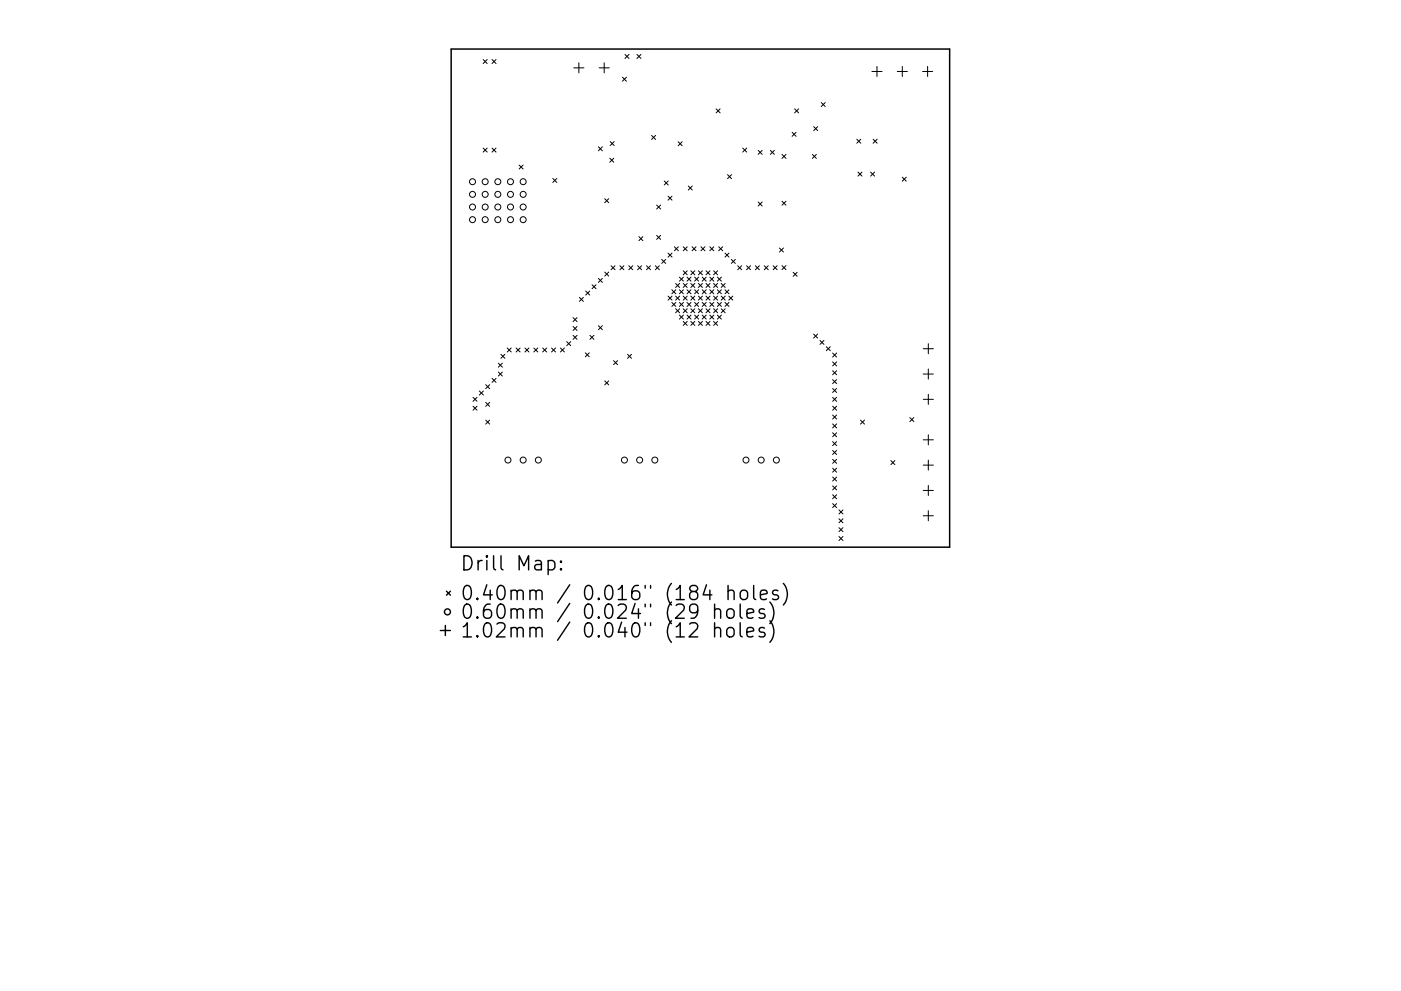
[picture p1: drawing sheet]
<svg xmlns="http://www.w3.org/2000/svg" width="297mm" height="210mm" viewBox="0 0 297 210" stroke-linecap="round" stroke-linejoin="round" font-family="sans-serif">
<defs><g id="words">
<g font-size="4.2">
<text x="97.5" y="121.1">Drill Map:</text>
<text x="97.5" y="127.4">0.40mm / 0.016&quot; (184 holes)</text>
<text x="97.5" y="131.3">0.60mm / 0.024&quot; (29 holes)</text>
<text x="97.5" y="135.3">1.02mm / 0.040&quot; (12 holes)</text>
</g>
</g></defs>
<path d="M95.7 10.4h105.6v105.7h-105.6z" fill="none" stroke="#000" stroke-width=".32"/>
<g fill="none" stroke="#000" stroke-width=".21">
<path d="M102.4 12.6l.9 .9M103.3 12.6l-.9 .9M104.3 12.6l.9 .9M105.2 12.6l-.9 .9M121.7 14.4h2.1M122.7 13.3v2.2M127 14.4h2.2M128.1 13.3v2.2M132 16.4l.8 .8M132.5 11.6l.9 .8M132.8 16.4l-.8 .8M133.4 11.6l-.9 .8"/>
<path d="M135 11.6l.9 .8M135.9 11.6l-.9 .8M184.9 15.2h2.1M185.9 14.1v2.1M190.2 15.2h2.2M191.3 14.1v2.1M195.6 15.2h2.1M196.7 14.1v2.1M102.4 31.4l.9 .9M103.3 31.4l-.9 .9M104.3 31.4l.9 .9M105.2 31.4l-.9 .9"/>
<path d="M110.1 35l.8 .9M110.9 35l-.8 .9M117.2 37.9l.9 .8M118.1 37.9l-.9 .8M126.9 31.2l.8 .8M127.7 31.2l-.8 .8M129.3 33.6l.8 .8M129.4 30l.8 .9M130.1 33.6l-.8 .8M130.2 30l-.8 .9M138.1 28.7l.9 .9M139 28.7l-.9 .9"/>
<path d="M140.8 38.4l.9 .8M141.7 38.4l-.9 .8M143.8 30.1l.8 .8M144.6 30.1l-.8 .8M145.9 39.5l.9 .8M146.8 39.5l-.9 .8M151.8 23.1l.9 .8M152.7 23.1l-.9 .8M154.3 37.1l.8 .8M155.1 37.1l-.8 .8M157.5 31.4l.8 .9M158.3 31.4l-.8 .9"/>
<path d="M160.7 31.9l.9 .8M161.6 31.9l-.9 .8M163.3 31.9l.9 .8M164.2 31.9l-.9 .8M165.8 32.8l.8 .8M166.6 32.8l-.8 .8M167.9 28.1l.9 .8M168.5 23.1l.8 .8M168.8 28.1l-.9 .8M169.3 23.1l-.8 .8M172.2 32.8l.9 .8M172.5 26.9l.9 .8"/>
<path d="M173.1 32.8l-.9 .8M173.4 26.9l-.9 .8M174.1 21.8l.9 .8M175 21.8l-.9 .8M181.7 29.5l.8 .9M181.9 36.5l.8 .9M182.5 29.5l-.8 .9M182.7 36.5l-.8 .9M184.6 36.5l.8 .9M185.1 29.5l.9 .9M185.4 36.5l-.8 .9M186 29.5l-.9 .9"/>
<path d="M191.3 37.6l.8 .8M192.1 37.6l-.8 .8M126.9 59.1l.8 .8M127.7 59.1l-.8 .8M128.2 42.2l.9 .8M128.2 57.7l.9 .9M129.1 57.7l-.9 .9M129.1 42.2l-.9 .8M129.6 56.4l.8 .8M130.4 56.4l-.8 .8M131.4 56.4l.9 .8M132.3 56.4l-.9 .8"/>
<path d="M133.3 56.4l.9 .8M134.2 56.4l-.9 .8M135.2 56.4l.8 .8M135.5 50.2l.8 .9M136 56.4l-.8 .8M136.3 50.2l-.8 .9M137.1 56.4l.8 .8M137.9 56.4l-.8 .8M139 56.4l.8 .8M139.2 43.5l.9 .8M139.2 49.9l.9 .9M139.8 56.4l-.8 .8"/>
<path d="M140.1 43.5l-.9 .8M140.1 49.9l-.9 .9M140.3 55l.8 .9M141.1 55l-.8 .9M141.6 41.6l.9 .9M141.6 53.7l.9 .8M142.5 41.6l-.9 .9M142.5 53.7l-.9 .8M143 52.4l.8 .8M143.8 52.4l-.8 .8M144.1 58.8l.8 .8M144.9 52.4l.8 .8"/>
<path d="M144.9 57.5l.8 .8M144.9 58.8l-.8 .8M145.7 58.8l.8 .8M145.7 52.4l-.8 .8M145.7 57.5l-.8 .8M146.5 57.5l.8 .8M146.5 58.8l-.8 .8M146.7 52.4l.9 .8M147.3 58.8l.8 .8M147.3 57.5l-.8 .8M147.6 52.4l-.9 .8M148.1 57.5l.8 .8"/>
<path d="M148.1 58.8l-.8 .8M148.6 52.4l.9 .8M148.9 58.8l.8 .8M148.9 57.5l-.8 .8M149.5 52.4l-.9 .8M149.7 57.5l.8 .8M149.7 58.8l-.8 .8M150.5 52.4l.8 .8M150.5 58.8l.8 .8M150.5 57.5l-.8 .8M151.3 57.5l.8 .8M151.3 52.4l-.8 .8"/>
<path d="M151.3 58.8l-.8 .8M152.1 58.8l.9 .8M152.1 57.5l-.8 .8M152.4 52.4l.8 .8M153 58.8l-.9 .8M153.2 52.4l-.8 .8M153.7 53.7l.9 .8M154.6 53.7l-.9 .8M155.1 55l.8 .9M155.9 55l-.8 .9M156.4 56.4l.8 .8M157.2 56.4l-.8 .8"/>
<path d="M158.3 56.4l.8 .8M159.1 56.4l-.8 .8M160.2 56.4l.8 .8M160.7 42.9l.9 .8M161 56.4l-.8 .8M161.6 42.9l-.9 .8M162 56.4l.9 .8M162.9 56.4l-.9 .8M163.9 56.4l.9 .8M164.8 56.4l-.9 .8M165.3 52.6l.8 .9M165.8 56.4l.8 .8"/>
<path d="M165.8 42.7l.8 .8M166.1 52.6l-.8 .9M166.6 42.7l-.8 .8M166.6 56.4l-.8 .8M168.2 57.8l.8 .8M169 57.8l-.8 .8M105.7 77.1l.8 .8M105.7 78.9l.8 .9M106.2 75.2l.8 .8M106.5 78.9l-.8 .9M106.5 77.1l-.8 .8M107 75.2l-.8 .8"/>
<path d="M107.5 73.8l.9 .9M108.4 73.8l-.9 .9M109.4 73.8l.9 .9M110.3 73.8l-.9 .9M111.3 73.8l.8 .9M112.1 73.8l-.8 .9M113.2 73.8l.8 .9M114 73.8l-.8 .9M115.1 73.8l.8 .9M115.9 73.8l-.8 .9M116.9 73.8l.9 .9M117.8 73.8l-.9 .9"/>
<path d="M118.8 73.8l.9 .9M119.7 73.8l-.9 .9M120.2 72.5l.8 .8M121 72.5l-.8 .8M121.5 67.4l.8 .8M121.5 69.3l.8 .8M121.5 71.1l.8 .9M122.3 67.4l-.8 .8M122.3 69.3l-.8 .8M122.3 71.1l-.8 .9M122.8 63.1l.9 .8M123.7 63.1l-.9 .8"/>
<path d="M124.1 74.9l.8 .8M124.2 61.8l.8 .8M124.9 74.9l-.8 .8M125 61.8l-.8 .8M125.1 71.1l.8 .9M125.5 60.4l.9 .9M125.9 71.1l-.8 .9M126.4 60.4l-.9 .9M126.9 69.1l.8 .9M127.7 69.1l-.8 .9M130.1 76.5l.8 .9M130.9 76.5l-.8 .9"/>
<path d="M133 75.2l.9 .8M133.9 75.2l-.9 .8M141.6 62.8l.9 .9M142.4 61.5l.9 .8M142.4 64.2l.9 .8M142.5 62.8l-.9 .9M143.2 60.1l.9 .9M143.2 62.8l.9 .9M143.2 65.5l.9 .9M143.3 64.2l-.9 .8M143.3 61.5l-.9 .8M144.1 61.5l.8 .8"/>
<path d="M144.1 64.2l.8 .8M144.1 66.9l.8 .8M144.1 60.1l-.9 .9M144.1 62.8l-.9 .9M144.1 65.5l-.9 .9M144.9 60.1l.8 .9M144.9 62.8l.8 .9M144.9 65.5l.8 .9M144.9 68.2l.8 .8M144.9 64.2l-.8 .8M144.9 61.5l-.8 .8M144.9 66.9l-.8 .8"/>
<path d="M145.7 61.5l.8 .8M145.7 64.2l.8 .8M145.7 66.9l.8 .8M145.7 60.1l-.8 .9M145.7 62.8l-.8 .9M145.7 65.5l-.8 .9M145.7 68.2l-.8 .8M146.5 65.5l.8 .9M146.5 68.2l.8 .8M146.5 60.1l.8 .9M146.5 62.8l.8 .9M146.5 61.5l-.8 .8"/>
<path d="M146.5 64.2l-.8 .8M146.5 66.9l-.8 .8M147.3 64.2l.8 .8M147.3 66.9l.8 .8M147.3 61.5l.8 .8M147.3 60.1l-.8 .9M147.3 62.8l-.8 .9M147.3 65.5l-.8 .9M147.3 68.2l-.8 .8M148.1 60.1l.8 .9M148.1 62.8l.8 .9M148.1 68.2l.8 .8"/>
<path d="M148.1 65.5l.8 .9M148.1 61.5l-.8 .8M148.1 64.2l-.8 .8M148.1 66.9l-.8 .8M148.9 61.5l.8 .8M148.9 64.2l.8 .8M148.9 66.9l.8 .8M148.9 60.1l-.8 .9M148.9 62.8l-.8 .9M148.9 65.5l-.8 .9M148.9 68.2l-.8 .8M149.7 62.8l.8 .9"/>
<path d="M149.7 65.5l.8 .9M149.7 68.2l.8 .8M149.7 60.1l.8 .9M149.7 61.5l-.8 .8M149.7 64.2l-.8 .8M149.7 66.9l-.8 .8M150.5 64.2l.8 .8M150.5 66.9l.8 .8M150.5 61.5l.8 .8M150.5 60.1l-.8 .9M150.5 62.8l-.8 .9M150.5 65.5l-.8 .9"/>
<path d="M150.5 68.2l-.8 .8M151.3 68.2l.8 .8M151.3 62.8l.8 .9M151.3 60.1l.8 .9M151.3 65.5l.8 .9M151.3 61.5l-.8 .8M151.3 64.2l-.8 .8M151.3 66.9l-.8 .8M152.1 64.2l.9 .8M152.1 61.5l.9 .8M152.1 66.9l.9 .8M152.1 60.1l-.8 .9"/>
<path d="M152.1 62.8l-.8 .9M152.1 65.5l-.8 .9M152.1 68.2l-.8 .8M152.9 65.5l.9 .9M152.9 62.8l.9 .9M152.9 60.1l.9 .9M153 61.5l-.9 .8M153 64.2l-.9 .8M153 66.9l-.9 .8M153.7 61.5l.9 .8M153.7 64.2l.9 .8M153.8 60.1l-.9 .9"/>
<path d="M153.8 62.8l-.9 .9M153.8 65.5l-.9 .9M154.5 62.8l.9 .9M154.6 61.5l-.9 .8M154.6 64.2l-.9 .8M155.4 62.8l-.9 .9M172.5 70.9l.9 .8M173.4 70.9l-.9 .8M173.8 72.2l.9 .9M174.7 72.2l-.9 .9M175.2 73.6l.8 .8M176 73.6l-.8 .8"/>
<path d="M176.5 74.9l.9 .9M176.5 76.8l.9 .8M176.5 78.7l.9 .8M177.4 74.9l-.9 .9M177.4 76.8l-.9 .8M177.4 78.7l-.9 .8M195.7 74h2.2M195.7 79.4h2.2M196.8 72.9v2.2M196.8 78.3v2.1M100.3 84.3l.8 .8M100.3 86.2l.8 .8"/>
<path d="M101.1 84.3l-.8 .8M101.1 86.2l-.8 .8M101.6 83l.9 .8M102.5 83l-.9 .8M103 81.6l.8 .9M103 85.4l.8 .8M103 89.1l.8 .9M103.8 81.6l-.8 .9M103.8 85.4l-.8 .8M103.8 89.1l-.8 .9M104.3 80.3l.9 .8M105.2 80.3l-.9 .8"/>
<path d="M128.2 80.8l.9 .9M129.1 80.8l-.9 .9M176.5 84.3l.9 .8M176.5 80.5l.9 .9M176.5 82.4l.9 .9M176.5 86.2l.9 .8M176.5 88.1l.9 .8M176.5 89.9l.9 .9M176.5 91.8l.9 .9M176.5 93.7l.9 .8M176.5 95.6l.9 .8M176.5 97.5l.9 .8"/>
<path d="M176.5 99.3l.9 .9M177.4 80.5l-.9 .9M177.4 82.4l-.9 .9M177.4 84.3l-.9 .8M177.4 86.2l-.9 .8M177.4 88.1l-.9 .8M177.4 89.9l-.9 .9M177.4 91.8l-.9 .9M177.4 93.7l-.9 .8M177.4 95.6l-.9 .8M177.4 97.5l-.9 .8M177.4 99.3l-.9 .9"/>
<path d="M182.4 89.1l.9 .9M183.3 89.1l-.9 .9M188.9 97.7l.8 .9M189.7 97.7l-.8 .9M192.9 88.6l.9 .8M193.8 88.6l-.9 .8M195.7 84.7h2.2M195.7 93.3h2.2M195.7 98.7h2.2M196.8 83.7v2.1M196.8 92.2v2.2M196.8 97.6v2.2"/>
<path d="M176.5 101.2l.9 .9M176.5 103.1l.9 .8M176.5 105l.9 .8M176.5 106.9l.9 .8M177.4 101.2l-.9 .9M177.4 103.1l-.9 .8M177.4 105l-.9 .8M177.4 106.9l-.9 .8M177.9 108.2l.8 .8M177.9 110.1l.8 .8M177.9 112l.8 .8M177.9 113.8l.8 .9"/>
<path d="M178.7 108.2l-.8 .8M178.7 110.1l-.8 .8M178.7 112l-.8 .8M178.7 113.8l-.8 .9M195.7 104.1h2.2M195.7 109.4h2.2M196.8 103v2.1M196.8 108.3v2.2"/>
<circle cx="100.2" cy="38.6" r=".63"/>
<circle cx="102.9" cy="38.6" r=".63"/>
<circle cx="105.5" cy="38.6" r=".63"/>
<circle cx="108.2" cy="38.6" r=".63"/>
<circle cx="110.9" cy="38.6" r=".63"/>
<circle cx="100.2" cy="41.2" r=".63"/>
<circle cx="100.2" cy="43.9" r=".63"/>
<circle cx="100.2" cy="46.6" r=".63"/>
<circle cx="102.9" cy="41.2" r=".63"/>
<circle cx="102.9" cy="43.9" r=".63"/>
<circle cx="102.9" cy="46.6" r=".63"/>
<circle cx="105.5" cy="41.2" r=".63"/>
<circle cx="105.5" cy="43.9" r=".63"/>
<circle cx="105.5" cy="46.6" r=".63"/>
<circle cx="108.2" cy="41.2" r=".63"/>
<circle cx="108.2" cy="43.9" r=".63"/>
<circle cx="108.2" cy="46.6" r=".63"/>
<circle cx="110.9" cy="41.2" r=".63"/>
<circle cx="110.9" cy="43.9" r=".63"/>
<circle cx="110.9" cy="46.6" r=".63"/>
<circle cx="107.7" cy="97.6" r=".63"/>
<circle cx="110.9" cy="97.6" r=".63"/>
<circle cx="114.1" cy="97.6" r=".63"/>
<circle cx="132.4" cy="97.6" r=".63"/>
<circle cx="135.6" cy="97.6" r=".63"/>
<circle cx="138.8" cy="97.6" r=".63"/>
<circle cx="158.2" cy="97.6" r=".63"/>
<circle cx="161.4" cy="97.6" r=".63"/>
<circle cx="164.6" cy="97.6" r=".63"/>
</g>
<g fill="none" stroke="#000" stroke-width=".3">
<path d="M116.2 119.1l.9-.2 .5 .6v.8l-.2 .5-.3 .1-.9-.1M118.9 119.1l.2 .1-.2 .1-.1-.1 .1-.1v.2M93.4 133.8h2.1M94.4 132.7v2.1M94.7 125.4l.8 .9M95.5 125.4l-.8 .9M118.9 120.6l.2 .2-.2 .1-.1-.1 .1-.2v.3M151.5 129.5a.74 .74 0 0 1 1.3 .1v1.6M151.5 133.4a.74 .74 0 0 1 1.3 .2v1.5M151.5 128.2v3M151.5 132.1v3M154.2 133.4a.81 .81 0 0 1 .8-.3 .81 .81 0 0 1 .6 .6v.9a.81 .81 0 0 1-.7 .6 .81 .81 0 0 1-.8-.6v-.9z"/>
<path d="M154.4 125.5a.74 .74 0 0 1 1.2 .1v1.6M154.4 129.3a.81 .81 0 0 1 1.2 .4v.9a.81 .81 0 0 1-.7 .6 .81 .81 0 0 1-.8-.6v-.9zM154.4 124.2v3M156.9 128.2v2.5l.5 .5M156.9 132.1v2.6l.5 .4M157.1 125.5a.81 .81 0 0 1 .8-.3 .81 .81 0 0 1 .6 .6v.8a.81 .81 0 0 1-.8 .6 .81 .81 0 0 1-.8-.6v-.8zM158.4 130.2l1.4-.3-.2-.6-.8-.1-.4 .4v1.1l.1 .3 .3 .2 .8-.2M158.4 134.1l1.4-.3-.2-.5-.8-.2-.4 .5v1.1l.1 .3 .3 .1 .8-.1M159.8 124.2v2.6l.4 .4M161.2 126.2l1.4-.3-.1-.5-.9-.2-.4 .4v1.2l.2 .3 .2 .1 .9-.1M162.1 129.3l-.7-.1-.5 .4 .2 .4 1 .3 .1 .3-.1 .4-.3 .2-.9-.2M162.1 133.3l-.7-.2-.5 .5 .2 .4 1 .3 .1 .3-.1 .4-.3 .1-.9-.1"/>
<path d="M163.2 127.7a3.4 3.4 0 0 1 0 4.6M163.2 131.7a3.4 3.4 0 0 1 0 4.6M164.9 125.4l-.7-.2-.4 .4 .1 .5 1 .3 .2 .2-.2 .5-.3 .1-.8-.1M166.1 123.8a3.4 3.4 0 0 1 0 4.6"/>
<circle cx="94.9" cy="129.8" r=".63"/>
</g>
<use href="#words"/>
</svg>
